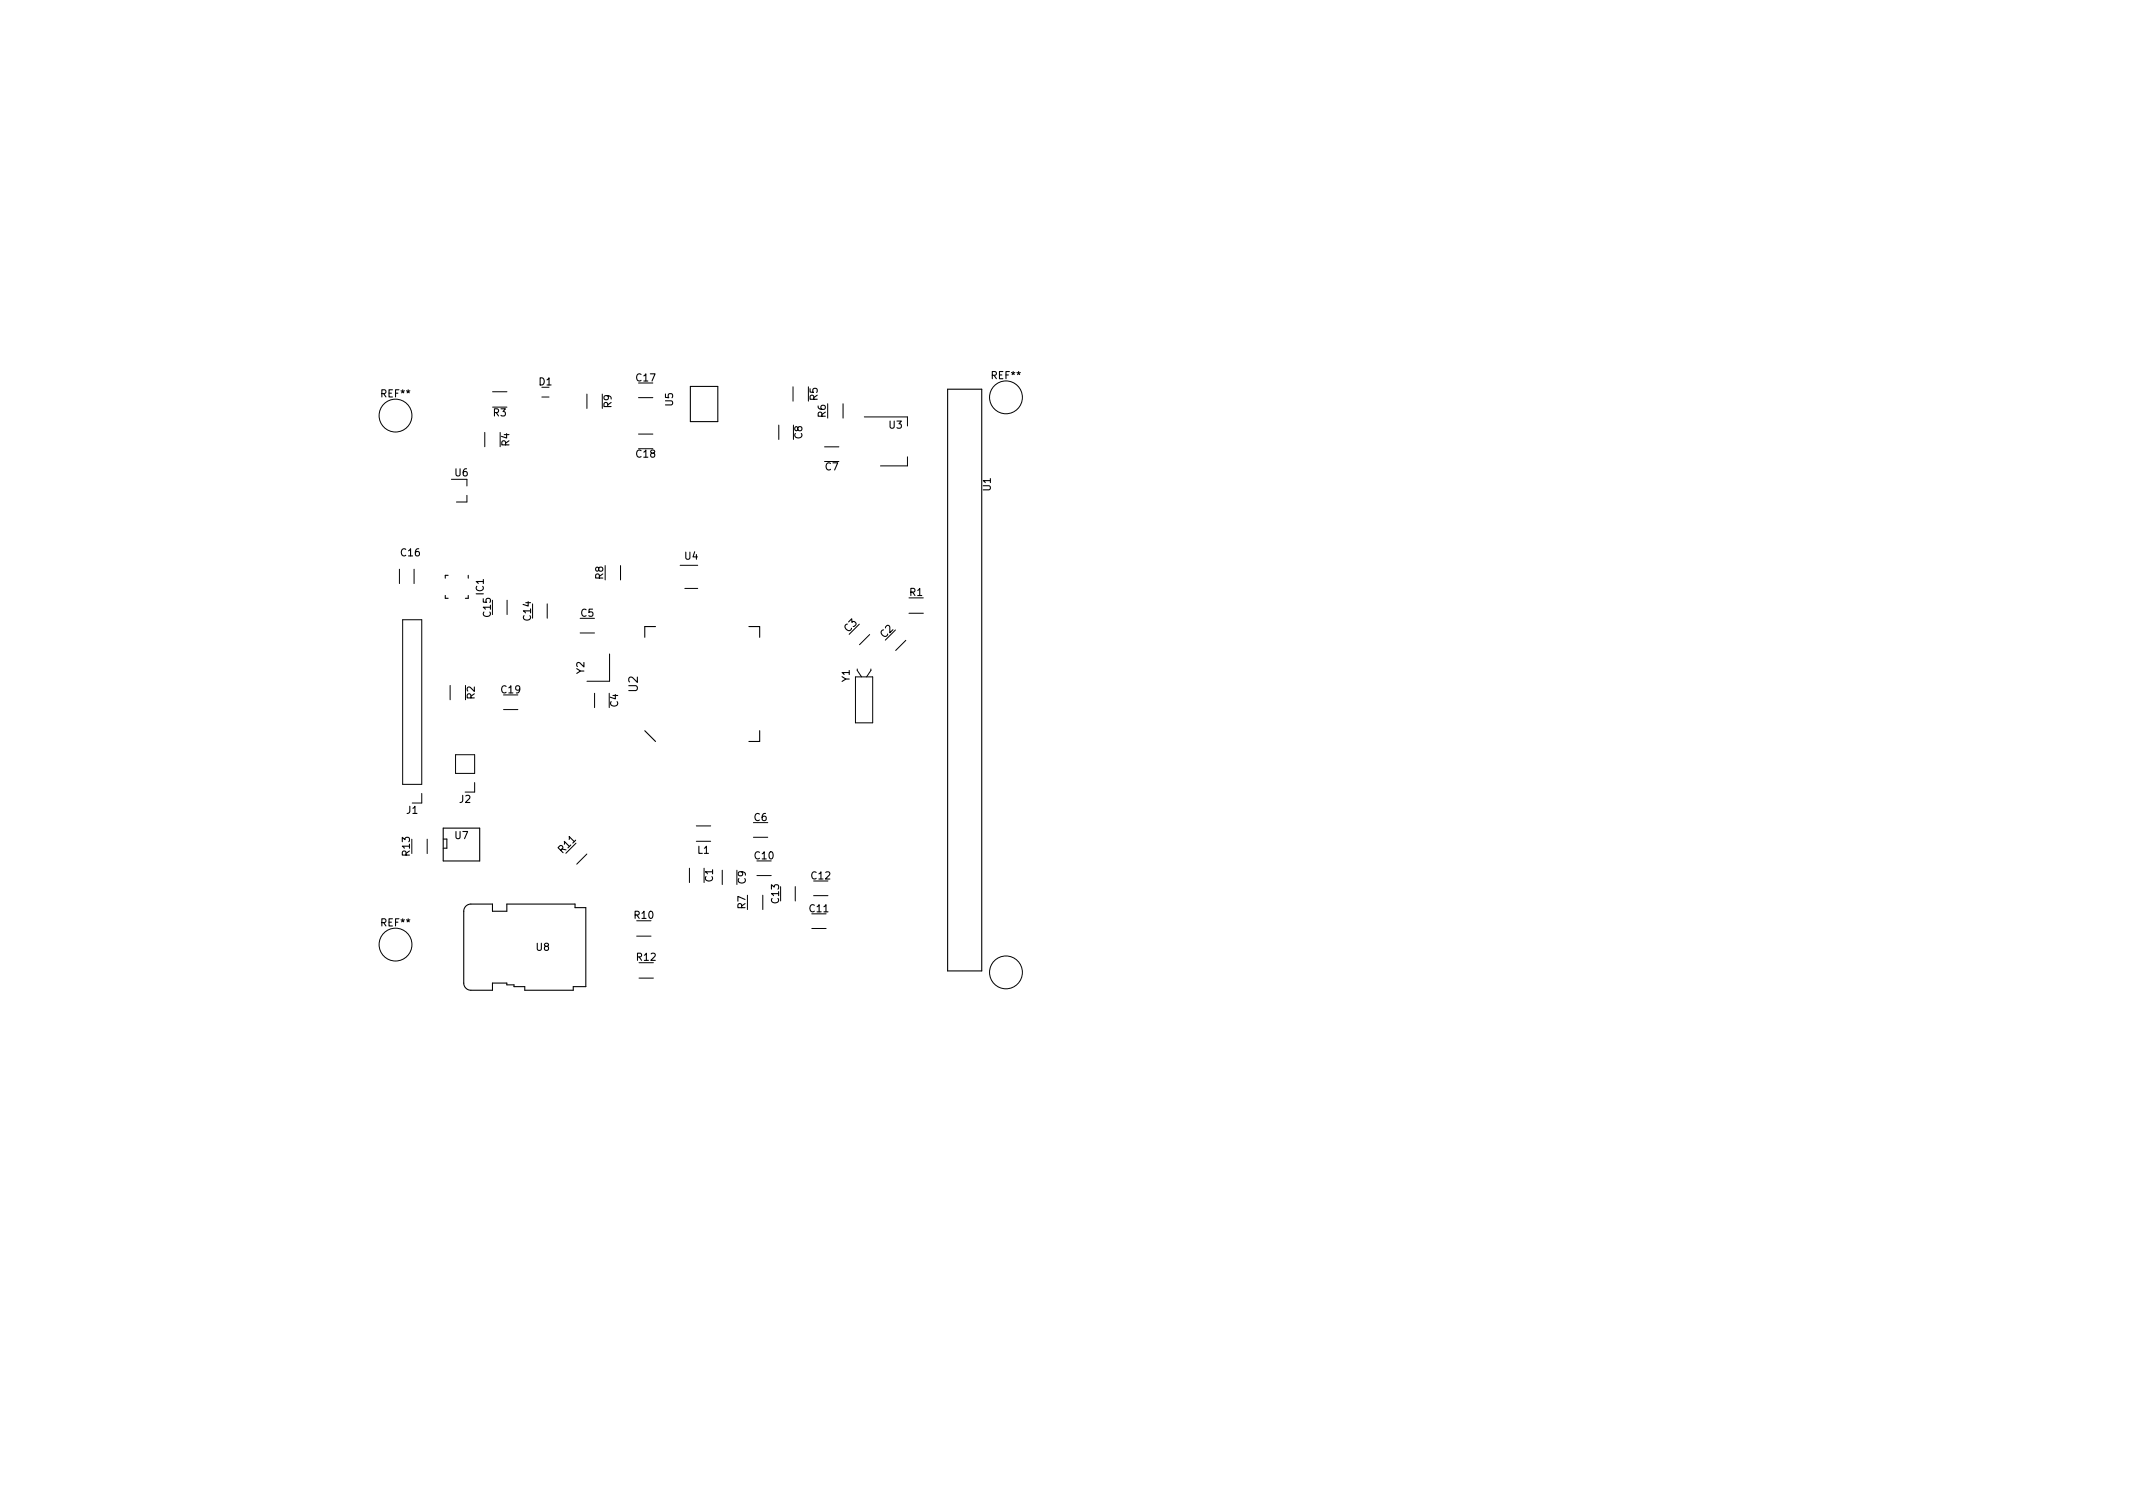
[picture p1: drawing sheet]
<svg xmlns="http://www.w3.org/2000/svg" width="297mm" height="210mm" viewBox="0 0 297 210" stroke-linecap="round" stroke-linejoin="round" font-family="sans-serif">
<defs><g id="words">
<text font-size="1.7" x="88.8" y="96.3" transform="rotate(-90 88.8 96.3)">U2</text>
<g font-size="1.4">
<text x="75.1" y="53.7">D1</text>
<text x="88.6" y="53.1">C17</text>
<text x="138.2" y="52.8">REF**</text>
<text x="53.1" y="55.3">REF**</text>
<text x="68.7" y="58">R3</text>
<text x="85.2" y="56.8" transform="rotate(-90 85.2 56.8)">R9</text>
<text x="93.7" y="56.5" transform="rotate(-90 93.7 56.5)">U5</text>
<text x="113.9" y="55.7" transform="rotate(-90 113.9 55.7)">R5</text>
<text x="115" y="58.1" transform="rotate(-90 115 58.1)">R6</text>
<text x="123.8" y="59.7">U3</text>
<text x="70.9" y="62.1" transform="rotate(-90 70.9 62.1)">R4</text>
<text x="88.6" y="63.7">C18</text>
<text x="111.7" y="61.1" transform="rotate(-90 111.7 61.1)">C8</text>
<text x="114.9" y="65.5">C7</text>
<text x="63.4" y="66.3">U6</text>
<text x="138" y="68.3" transform="rotate(-90 138 68.3)">U1</text>
<text x="55.9" y="77.5">C16</text>
<text x="95.4" y="77.9">U4</text>
<text x="67.4" y="82.8" transform="rotate(-90 67.4 82.8)">IC1</text>
<text x="84" y="80.6" transform="rotate(-90 84 80.6)">R8</text>
<text x="126.7" y="83">R1</text>
<text x="68.3" y="85.9" transform="rotate(-90 68.3 85.9)">C15</text>
<text x="73.9" y="86.4" transform="rotate(-90 73.9 86.4)">C14</text>
<text x="80.9" y="85.9">C5</text>
<text x="118.2" y="88.1" transform="rotate(-45 118.2 88.1)">C3</text>
<text x="123.2" y="88.9" transform="rotate(-45 123.2 88.9)">C2</text>
<text x="81.4" y="93.8" transform="rotate(-90 81.4 93.8)">Y2</text>
<text x="118.3" y="94.9" transform="rotate(-90 118.3 94.9)">Y1</text>
<text x="66.1" y="97.3" transform="rotate(-90 66.1 97.3)">R2</text>
<text x="69.8" y="96.5">C19</text>
<text x="86.1" y="98.4" transform="rotate(-90 86.1 98.4)">C4</text>
<text x="56.6" y="113.3">J1</text>
<text x="64" y="111.8">J2</text>
<text x="57.1" y="119.1" transform="rotate(-90 57.1 119.1)">R13</text>
<text x="63.4" y="116.8">U7</text>
<text x="78.4" y="118.8" transform="rotate(-45 78.4 118.8)">R11</text>
<text x="97.2" y="118.9">L1</text>
<text x="105" y="114.3">C6</text>
<text x="105.1" y="119.6">C10</text>
<text x="99.3" y="122.8" transform="rotate(-90 99.3 122.8)">C1</text>
<text x="103.8" y="123.1" transform="rotate(-90 103.8 123.1)">C9</text>
<text x="108.5" y="125.7" transform="rotate(-90 108.5 125.7)">C13</text>
<text x="113" y="122.4">C12</text>
<text x="53.1" y="129">REF**</text>
<text x="88.4" y="127.9">R10</text>
<text x="103.8" y="126.5" transform="rotate(-90 103.8 126.5)">R7</text>
<text x="112.8" y="127">C11</text>
<text x="74.7" y="132.4">U8</text>
<text x="88.7" y="133.8">R12</text>
</g>
</g></defs>
<g fill="none" stroke="#000" stroke-width=".14">
<path d="M68.6 54.6h2M75.5 55.3h1M81.7 54.9v2M88.9 55.4h2M108.5 59.2v2M110.4 53.9v2M117.4 56.2v2M120.4 58.1h6v1.2M55.6 79.3v2M57.7 79.3v2M62.9 66.7h2.1v1M65 69v.9h-1.4"/>
<path d="M67.5 60.2v2M86.4 78.8v2M88.9 60.4h2M94.7 78.7h2.5M114.8 62.2h2M126.4 63.6v1.3h-3.8M56.1 86.3h2.6v22.9h-2.6zM62.7 95.4v2M70.1 98.8h2M70.6 83.6v2M76.2 84.1v2M80.8 88.1h2"/>
<path d="M82.8 96.5v2M84.9 91.1v3.8h-3.2M95.4 81.9h1.8M119.1 94.3h2.4v6.4h-2.4zM119.4 93.2v.2l.6 .9M121.1 88.4l-1.4 1.4M121.3 93.2v.2l-.6 .9M126.1 89.2l-1.4 1.4M126.6 85.4h2M58.7 110.5v1.3h-1.3M59.5 116.9v2M63.4 105.1h2.7v2.6h-2.7z"/>
<path d="M66.1 109v1.3h-1.3M81.7 118.9l-1.4 1.4M97 115h2M97 117.1h2M104.9 116.6h2M88.7 130.4h2M89 136.2h2M96 120.9v2M100.6 121.2v2M105.4 121.9h2M106.2 124.7v2M110.7 123.5v2"/>
<path d="M113 129.3h2M113.3 124.7h2"/>
<circle cx="55.1" cy="57.9" r="2.29"/>
<circle cx="140.1" cy="55.3" r="2.29"/>
<circle cx="55.1" cy="131.5" r="2.29"/>
<circle cx="140.1" cy="135.4" r="2.29"/>
</g>
<g fill="none" stroke="#000" stroke-width=".15">
<path d="M96.1 53.8h3.9l-.1 4.9h-3.8zM132 54.2h4.7v81h-4.7zM62 82.9v.4h.4M62.4 80.1h-.4v.4M65.2 82.9v.4h-.4M65.2 80.1v.4M91.3 87.2h-1.5v1.5M104.3 87.2h1.5v1.5M61.7 115.3h5.1v4.6h-5.1zM61.7 116.8h.5v1.3h-.5M89.8 101.7l1.5 1.5M105.8 101.7v1.5h-1.5"/>
<path d="M64.9 126.2l.6-.3h3.1v1h2v-1h9.5v.5h1.5v11h-1.8v.5h-6.7v-.5h-1.5v-.3h-1v-.2h-2v1h-3a1 1 0 0 1-1-1v-10v-.4z"/>
</g>
<use href="#words"/>
</svg>
